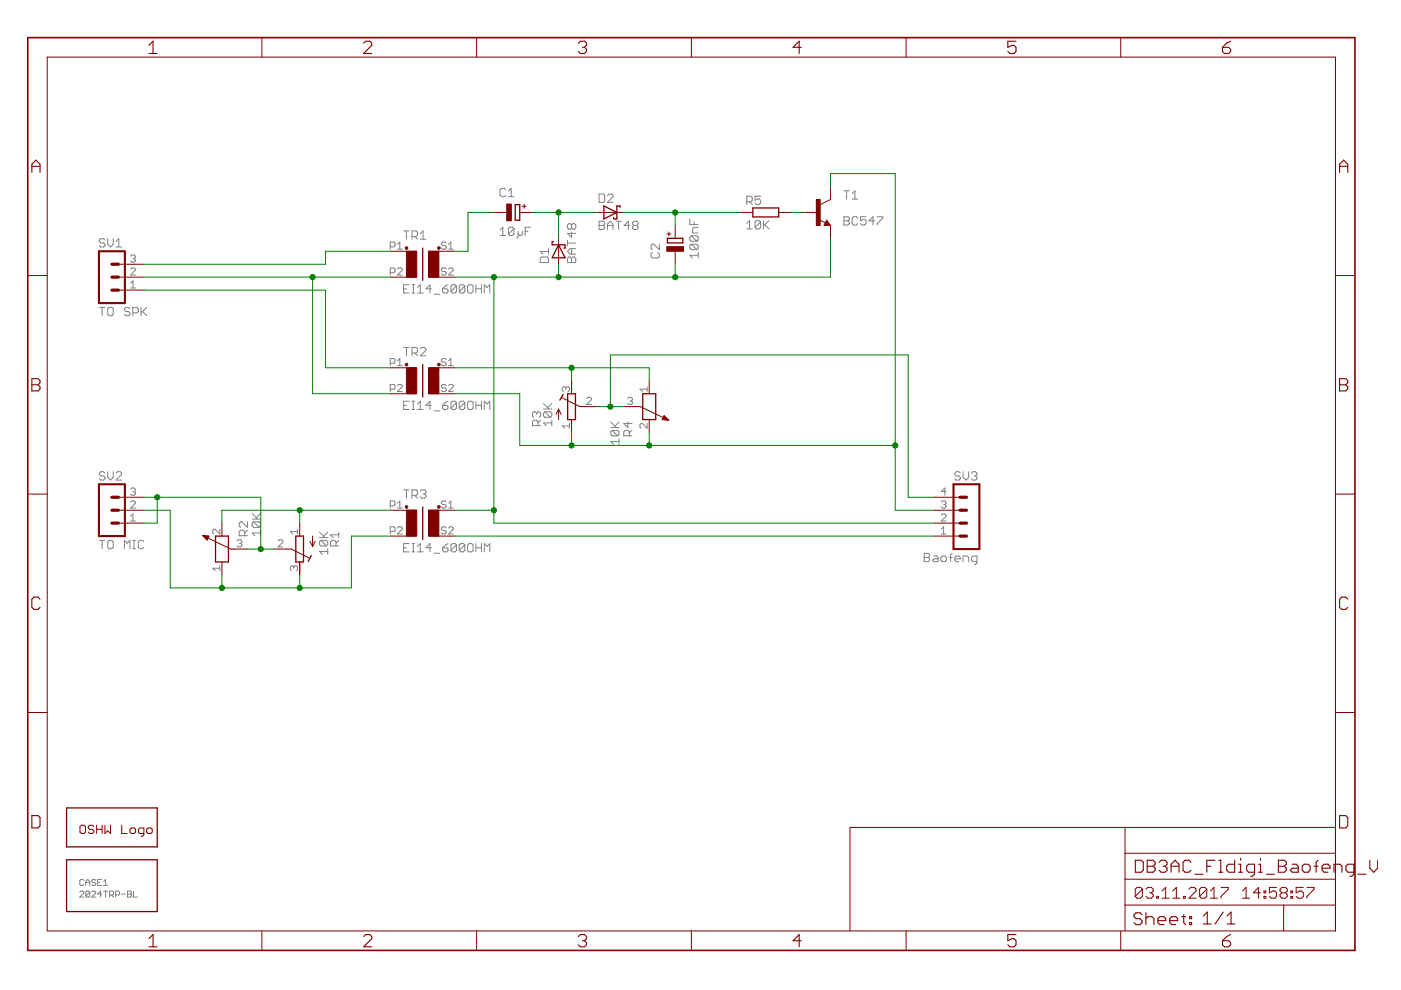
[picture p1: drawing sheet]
<svg xmlns="http://www.w3.org/2000/svg" width="297mm" height="210mm" viewBox="0 0 297 210" stroke-linecap="round" stroke-linejoin="round" font-family="sans-serif">
<g fill="none" stroke="#808080" stroke-width=".21">
<path d="M22.2 50.9l-.3-.3h-.5l-.3 .3v.3l.3 .3h.5l.3 .3v.3l-.3 .3h-.5l-.3-.3M22.8 50.6v1.2l.6 .6 .6-.6v-1.2M24.6 52.4h1.2M24.6 51.2l.6-.6v1.8M27.7 57.1l.2-.3h.5l.3 .3v.2l-1 1h1M27.7 54.3l.2-.2h.5l.3 .2v.3l-.3 .2M28.2 54.8h.2M28.4 54.8l.3 .3v.2l-.3 .3h-.5l-.2-.3M82.7 52.3h.8l.3-.2v-.5l-.3-.3h-.8v1.5M82.7 57.8h.8l.3-.2v-.5l-.3-.3h-.8v1.5M84.3 51.8l.5-.5v1.5M84.3 57.1l.2-.3h.5l.3 .3v.2l-1 1h1"/>
<path d="M84.3 52.8h1M85.6 49h1.1M86.2 49v1.7M87.4 50.1h.8l.3-.3v-.5l-.3-.3h-.8v1.7M87.9 50.1l.6 .6M89.1 49.6l.6-.6v1.7M89.1 50.7h1.2M94.6 57.1l-.3-.3h-.5l-.2 .3v.2l.2 .3h.5l.3 .2v.3l-.3 .2h-.5l-.2-.2M94.6 51.6l-.3-.3h-.5l-.2 .3v.2l.2 .3h.5l.3 .2v.3l-.3 .2h-.5l-.2-.2M95.1 51.8l.5-.5v1.5M95.1 57.1l.3-.3h.4l.3 .3v.2l-1 1h1M95.1 52.8h1"/>
<path d="M106 48.7l.6-.5v1.7M106 49.9h1.2M107.2 40.2l-.3-.3h-.6l-.3 .3v1.2l.3 .3h.6l.3-.3M107.8 41.7h1.2M107.8 40.5l.6-.6v1.8M109 48.5v1.1l-.3 .3h-.6l-.3-.3M109 48.5l-.3-.3h-.6l-.3 .3v1.1M109 48.5l-1.2 1.1M109.9 49v1.2l-.3 .3M110.7 49v.6l-.3 .3h-.2l-.3-.3M111.3 49h.6M112.5 48.2h-1.2v1.7"/>
<path d="M114.5 54.8l.3-.3h1.2l.3 .3v.9h-1.8zM116.3 52.7v1.2M116.3 53.3h-1.8l.6 .6M120.3 50.9v1.2M120.3 51.5h1.8M120.6 54.5h.3l.3 .3 .3-.3h.3l.3 .3v.9h-1.8v-.9zM121.2 47.7l-.3-.3h-.3l-.3 .3v.6l.3 .3h.3l.3-.3M121.2 47.7l.3-.3h.3l.3 .3v.6l-.3 .3h-.3l-.3-.3M121.2 47.7v.6M121.2 49.2v1.2l-.9-.9h1.8M121.2 52.7v1.2M121.2 54.8v.9"/>
<path d="M122.1 52.7h-1.2l-.6 .6 .6 .6h1.2M127 41.1h.9l.3 .3v1.2l-.3 .3h-.9zM127 46.9h.9l.3 .3v.3l-.3 .3 .3 .3v.3l-.3 .3h-.9zM127 47.8h.9M128.8 47.8h1.2M128.8 48.7v-1.2l.6-.6 .6 .6v1.2M128.8 41.4l.3-.3h.6l.3 .3v.3l-1.2 1.2h1.2M130.6 46.9h1.1M131.1 46.9v1.8M133.5 47.8h-1.2l.9-.9v1.8M134.4 47.8l-.3-.3v-.3l.3-.3h.6l.3 .3v.3l-.3 .3M134.4 47.8l-.3 .3v.3l.3 .3h.6l.3-.3v-.3l-.3-.3"/>
<path d="M134.4 47.8h.6M138.3 53.5l-.3 .3v.6l.3 .3h1.2l.3-.3v-.6l-.3-.3M139.8 51.8v1.1l-1.2-1.1h-.3l-.3 .2v.6l.3 .3M146.3 46.5v1.1h1.7M146.6 50h1.1l.3 .3v.6l-.3 .3M146.6 51.8h1.1l.3 .2v.6l-.3 .3M146.6 51.8l-.3 .2v.6l.3 .3h1.1M146.6 50l-.3 .3v.6l.3 .3h1.1M146.6 51.8l1.1 1.1M146.6 50l1.1 1.2M147.2 47v.6M148 54.1h-1.7l.6 .6"/>
<path d="M148 53.5v1.2M148 48.2h-.8l-.3 .3v.9h1.1M158.3 47.3l.6-.5v1.7M158.3 48.5h1.2M158.3 42.8h.9l.3-.3v-.6l-.3-.3h-.9v1.7M158.9 42.8l.6 .5M161.3 41.6h-1.2v.9l.9-.3 .3 .3v.6l-.3 .2h-.6l-.3-.2M161.3 47.1l-.3-.3h-.6l-.3 .3v1.1M161.3 47.1v1.1l-.3 .3h-.6l-.3-.3M161.3 47.1l-1.2 1.1M161.9 46.8v1.7M162.2 47.6l.8 .9"/>
<path d="M163 46.8l-1.1 1.1M178.9 46h.9l.3 .2v.3l-.3 .3 .3 .3v.3l-.3 .3h-.9zM178.9 46.8h.9M178.9 40.4h1.2M179.5 40.4v1.8M180.7 41l.6-.6v1.8M180.7 42.2h1.2M181.9 46.2l-.3-.2h-.6l-.3 .2v1.2l.3 .3h.6l.3-.3M183.6 46h-1.1v.8l.5-.3h.3l.3 .3v.6l-.3 .3h-.5l-.3-.3M185.4 46.8h-1.2l.9-.8v1.7M186 46h1.2v.2l-1.2 1.2v.3M21.1 65.2h1.1"/>
<path d="M21.7 65.2v1.7M22.8 65.4l.3-.2h.6l.3 .2v1.2l-.3 .3h-.6l-.3-.3zM27.5 65.4l-.2-.2h-.6l-.3 .2v.3l.3 .3h.6l.2 .3v.3l-.2 .3h-.6l-.3-.3M27.7 60l.5-.5v1.6M27.7 61.1h1M28.2 66.3h.8l.3-.3v-.6l-.3-.2h-.8v1.7M29.9 65.2v1.7M30.2 66l.9 .9M31.1 65.2l-1.2 1.1M82.7 77h.8l.3-.2v-.5l-.3-.3h-.8v1.5M84.3 76.5l.5-.5v1.5M84.3 77.5h1"/>
<path d="M85.6 61.2h.6M85.6 73.7h1.1M86.2 73.7v1.7M86.7 60.4h-1.1v1.7h1.1M87.4 60.4h.5M87.4 62.1h.5M87.4 74.8h.8l.3-.3v-.5l-.3-.3h-.8v1.7M87.6 60.4v1.7M87.9 74.8l.6 .6M88.5 60.9l.6-.5v1.7M88.5 62.1h1.2M89.1 74l.3-.3h.6l.3 .3v.3l-1.2 1.1h1.2"/>
<path d="M91.5 61.2h-1.2l.9-.8v1.7M92.1 62.4h1.1M93.8 61.2h.9l.3 .3v.3l-.3 .3h-.6l-.3-.3zM94.6 76.3l-.3-.3h-.5l-.2 .3v.2l.2 .3h.5l.3 .2v.3l-.3 .2h-.5l-.2-.2M95 60.4l-.6 .2-.6 .6M95.1 76.5l.5-.5v1.5M95.1 77.5h1M96.8 60.6l-.3-.2h-.6l-.3 .2v1.2M96.8 60.6v1.2l-.3 .3h-.6l-.3-.3M96.8 60.6l-1.2 1.2M98.6 60.6l-.3-.2h-.6l-.3 .2v1.2M98.6 60.6v1.2l-.3 .3h-.6l-.3-.3"/>
<path d="M98.6 60.6l-1.2 1.2M99.1 60.6l.3-.2h.6l.3 .2v1.2l-.3 .3h-.6l-.3-.3zM100.9 60.4v1.7M100.9 61.2h1.2M102.1 60.4v1.7M102.7 62.1v-1.7l.6 .5 .5-.5v1.7M82.7 82.5h.8l.3-.2v-.5l-.3-.3h-.8v1.5M84.3 81.8l.2-.3h.5l.3 .3v.2l-1 1h1M85.6 85.9h.6M86.7 85.1h-1.1v1.7h1.1M87.4 85.1h.5M87.4 86.8h.5"/>
<path d="M87.6 85.1v1.7M88.5 85.6l.6-.5v1.7M88.5 86.8h1.2M91.5 85.9h-1.2l.9-.8v1.7M92.1 87.1h1.1M93.8 85.9h.9l.3 .3v.3l-.3 .3h-.6l-.3-.3zM94.6 81.8l-.3-.3h-.5l-.2 .3v.2l.2 .3h.5l.3 .2v.3l-.3 .2h-.5l-.2-.2M95 85.1l-1.2 .8M95.1 81.8l.3-.3h.4l.3 .3v.2l-1 1h1M96.8 85.4l-.3-.3h-.6l-.3 .3v1.1M96.8 85.4v1.1l-.3 .3h-.6l-.3-.3M96.8 85.4l-1.2 1.1"/>
<path d="M98.6 85.4l-.3-.3h-.6l-.3 .3v1.1M98.6 85.4v1.1l-.3 .3h-.6l-.3-.3M98.6 85.4l-1.2 1.1M99.4 85.1h.6l.3 .3v1.1l-.3 .3h-.6l-.3-.3v-1.1zM100.9 85.1v1.7M100.9 85.9h1.2M102.1 85.1v1.7M102.7 86.8v-1.7l.6 .5 .5-.5v1.7M113.8 87.6l-.3-.3h-.3l-.3 .3v.6l.3 .3M113.8 87.6l.3-.3h.3l.2 .3v.6l-.2 .3M113.8 87.6v.3M114.1 90.3v-.9l-.3-.3h-.6l-.3 .3v.9h1.7"/>
<path d="M114.6 89.1l-.5 .6M115.2 86.7h1.8M115.2 85.5l1.2 1.2M115.5 87.3h1.2l.3 .3v.6l-.3 .3M115.5 87.3l-.3 .3v.6l.3 .3h1.2M115.5 87.3l1.2 1.2M117 89.7h-1.8l.6 .6M117 89.1v1.2M117 85.5l-.9 .9M120 82.3l.2-.3 .5 .3v.5l-.2 .2M120 82.3l-.3-.3-.5 .3v.5l.3 .2M120 82.3v.2"/>
<path d="M120.7 90.3h-1.5l.5 .5M120.7 89.8v1M124.4 84.5l.2-.3h.5l.3 .3v.3l-1 1h1M129.5 90.7h1.8M129.5 89.5l1.2 1.2M129.8 91.2l-.3 .3v.6l.3 .3h1.2M129.8 91.2h1.2l.3 .3v.6l-.3 .3M129.8 91.2l1.2 1.2M131.3 93.6h-1.8l.6 .6M131.3 93v1.2M131.3 89.5l-.9 .9M133.1 84.5l.2-.3h.5l.3 .3v.3l-.3 .2"/>
<path d="M133.1 89.5v1.2l-.9-.9h1.8M133.4 92.4v-.9l-.3-.3h-.6l-.3 .3v.9h1.8M133.6 85h.2M133.8 85l.3 .3v.2l-.3 .3h-.5l-.2-.3M134 91.2l-.6 .6M137.2 82.5h-1.5l.5 .5M137.2 89.8v1l-1-1h-.3l-.2 .2v.6l.2 .2M137.2 82v1M21.1 114.6h1.1M21.7 114.6v1.7M22.2 100.3l-.3-.3h-.5l-.3 .3v.3l.3 .3h.5l.3 .3v.3l-.3 .3h-.5l-.3-.3M22.8 100v1.2l.6 .6 .6-.6v-1.2"/>
<path d="M23.1 114.6h.6l.3 .3v1.1l-.3 .3h-.6l-.3-.3v-1.1zM24.6 100.3l.3-.3h.6l.3 .3v.3l-1.2 1.2h1.2M26.4 116.3v-1.7l.6 .6 .5-.6v1.7M27.7 106.5l.2-.3h.5l.3 .3v.2l-1 1h1M27.7 109.5l.5-.5v1.5M27.7 103.7l.2-.2h.5l.3 .2v.3l-.3 .2M27.7 110.5h1M28.2 114.6h.5M28.2 116.3h.5M28.2 104.2h.2M28.4 114.6v1.7M28.4 104.2l.3 .3v.2l-.3 .3h-.5l-.2-.3"/>
<path d="M30.5 114.9l-.3-.3h-.6l-.3 .3v1.1l.3 .3h.6l.3-.3M46.6 112.2v1l-1-1h-.2l-.3 .3v.5l.3 .2M46.6 120v1M50.2 114.7l.3-.3h.5l.3 .3v.3l-.3 .2M50.8 115.2h.2M51 115.2l.3 .3v.2l-.3 .3h-.5l-.3-.3M51.9 113.6v-.9l-.3-.3h-.6l-.3 .3v.9h1.8M52.5 110.6v1.2l-1.2-1.2h-.3l-.3 .3v.6l.3 .3M52.5 112.4l-.6 .6M53.5 110h1.7M53.5 108.9l1.1 1.1M53.7 110.6h1.2l.3 .3v.6l-.3 .3"/>
<path d="M53.7 110.6l-.2 .3v.6l.2 .3h1.2M53.7 110.6l1.2 1.2M55.2 113h-1.7l.5 .6M55.2 112.4v1.2M55.2 108.9l-.9 .8M58.9 114.7l.3-.3h.5l.3 .3v.3l-1.1 1h1.1M63.1 112.7h-1.5l.5 .5M63.1 112.2v1M67.7 114h1.8M67.7 112.8l1.2 1.2M68 114.6h1.2l.3 .3v.6l-.3 .3M68 114.6l-.3 .3v.6l.3 .3h1.2"/>
<path d="M68 114.6l1.2 1.2M69.5 116.9h-1.8l.6 .6M69.5 116.4v1.1M69.5 112.8l-.9 .9M71.2 115.8v-.9l-.2-.3h-.6l-.3 .3v.9h1.7M71.8 114.6l-.6 .6M71.8 113.4h-1.7l.6 .6M71.8 112.8v1.2M82.7 107.2h.8l.3-.2v-.5l-.3-.3h-.8v1.5M82.7 112.7h.8l.3-.2v-.5l-.3-.3h-.8v1.5M84.3 106.7l.5-.5v1.5M84.3 107.7h1"/>
<path d="M84.3 112l.2-.3h.5l.3 .3v.2l-1 1h1M85.6 116.1h.6M85.6 103.9h1.1M86.2 103.9v1.7M86.7 115.3h-1.1v1.7h1.1M87.4 115.3h.5M87.4 117h.5M87.4 105h.8l.3-.2v-.6l-.3-.3h-.8v1.7M87.6 115.3v1.7M87.9 105l.6 .6M88.5 117h1.2M88.5 115.8l.6-.5v1.7"/>
<path d="M89.1 104.2l.3-.3h.6l.3 .3v.3l-.3 .3M89.7 104.8h.3M90 104.8l.3 .2v.3l-.3 .3h-.6l-.3-.3M91.5 116.1h-1.2l.9-.8v1.7M92.1 117.3h1.1M93.8 116.1h.9l.3 .3v.3l-.3 .3h-.6l-.3-.3zM94.6 106.5l-.3-.3h-.5l-.2 .3v.2l.2 .3h.5l.3 .2v.3l-.3 .2h-.5l-.2-.2M94.6 112l-.3-.3h-.5l-.2 .3v.2l.2 .3h.5l.3 .2v.3l-.3 .2h-.5l-.2-.2M95 115.3l-.6 .2-.6 .6M95.1 107.7h1M95.1 112l.3-.3h.4l.3 .3v.2l-1 1h1M95.1 106.7l.5-.5v1.5"/>
<path d="M96.8 115.5l-.3-.2h-.6l-.3 .2v1.2M96.8 115.5v1.2l-.3 .3h-.6l-.3-.3M96.8 115.5l-1.2 1.2M98.6 115.5l-.3-.2h-.6l-.3 .2v1.2M98.6 115.5v1.2l-.3 .3h-.6l-.3-.3M98.6 115.5l-1.2 1.2M99.4 115.3h.6l.3 .2v1.2l-.3 .3h-.6l-.3-.3v-1.2zM100.9 116.1h1.2M100.9 115.3v1.7M102.1 115.3v1.7M102.7 117v-1.7l.6 .5 .5-.5v1.7M195.9 117.3h.9l.3 .3v.3l-.3 .3 .3 .3v.3l-.3 .3h-.9z"/>
<path d="M195.9 118.2h.9M198 117.9h.6l.3 .3v.9h-.9l-.3-.3 .3-.3h.9M199.5 118.2l.3-.3h.6l.3 .3v.6l-.3 .3h-.6l-.3-.3zM199.6 106.5l.2-.3h.5l.3 .3v.2l-.3 .3M199.6 113.2h1M199.6 109.2l.2-.2h.5l.3 .2v.3l-1 1h1M199.6 112.2l.5-.5v1.5M200.1 107h.2M200.3 107l.3 .2v.3l-.3 .2h-.5l-.2-.2M200.6 104.2h-1l.7-.7v1.5M201.3 118.2h.5M201.8 117.3l-.3 .3v1.5"/>
<path d="M202.4 118.5h1.2v-.3l-.3-.3h-.6l-.3 .3v.6l.3 .3h.6M203.6 100.3l-.3-.3h-.6l-.3 .3v.3l.3 .3h.6l.3 .3v.3l-.3 .3h-.6l-.3-.3M204.2 119.1v-1.2h.9l.3 .3v.9M204.2 100v1.2l.6 .6 .6-.6v-1.2M206 100.3l.3-.3h.5l.3 .3v.3l-.3 .3M206.5 100.9h.3M206.8 100.9l.3 .3v.3l-.3 .3h-.5l-.3-.3M207.1 119.1h-.8l-.3-.3v-.6l.3-.3h.8v1.5l-.3 .3h-.3M46.6 120.5h-1.5l.5 .5M62.3 120.2l.3-.2h.2l.3 .2v.5l-.3 .3M62.3 120.2l-.2-.2h-.3l-.2 .2v.5l.2 .3M62.3 120.2v.3"/>
<path d="M16.9 189.1l.2-.2h.4l.3 .2v.3l-.9 .8h.9M17.8 186.7l-.3-.2h-.4l-.2 .2v.8l.2 .2h.4l.3-.2M18.2 187.7v-.8l.4-.4 .4 .4v.8M18.2 187.1h.8M19 189.1v.9l-.2 .2h-.4l-.2-.2M19 189.1l-.2-.2h-.4l-.2 .2v.9M19 189.1l-.8 .9M19.5 189.1l.2-.2h.4l.2 .2v.3l-.8 .8h.8M20.3 186.7l-.2-.2h-.4l-.2 .4 .2 .2h.4l.2 .4-.2 .2h-.4l-.2-.2M20.7 187.1h.4M21.5 189.6h-.8l.6-.7v1.3M21.5 186.5h-.8v1.2h.8"/>
<path d="M22 188.9h.8M22 186.9l.4-.4v1.2M22 187.7h.8M22.4 188.9v1.3M23.2 189.8h.7l.2-.2v-.5l-.2-.2h-.7v1.3M23.7 189.8l.4 .4M24.5 189.8h.6l.2-.2v-.5l-.2-.2h-.6v1.3M25.8 189.6h.8M27 188.9h.7l.2 .2-.2 .5 .2 .4-.2 .2h-.7zM27 189.6h.7M28.3 188.9v1.3h.8"/>
</g>
<g fill="none" stroke="#800000" stroke-width=".28">
<path d="M89.6 52.6v6.9M109.2 43.4h1v3.3h-1zM117.3 51.2h-.2v.7h2.7v.7h-.3M118.4 51.9l1.4 2.8h-2.7zM128 43.7l2.8 1.3-2.8 1.4zM131.5 43.9v-.2h-.7v2.7h-.7v-.3M141.5 50.5h3.3v1h-3.3zM159.6 44.1h5.5v1.9h-5.5zM175.3 47.2l.1 .3h-.4l.3-.5 .5 .6h-.8M89.6 77.3v6.9M119.4 83.6l-.7 1.2M120.4 83.5h1.6v5.5h-1.6z"/>
<path d="M136.3 83.5h2.7v5.5h-2.7zM45.7 113.7h2.7v5.4h-2.7zM62.7 113.7h1.6v5.4h-1.6zM66 117.8l-.7 1.2M89.6 107.5v6.9M14.1 171.3h19.2v8.3h-19.2zM14.1 182.3h19.2v11h-19.2z"/>
</g>
<g fill="#800000" stroke="#800000" stroke-width=".21">
<circle cx="86.2" cy="107.5" r=".28"/>
<circle cx="93" cy="107.5" r=".28"/>
<circle cx="86.2" cy="77.3" r=".28"/>
<circle cx="93" cy="77.3" r=".28"/>
<circle cx="86.2" cy="52.6" r=".28"/>
<circle cx="93" cy="52.6" r=".28"/>
</g>
<g fill="#800000" stroke="#800000" stroke-width=".21">
<path d="M86.2 108.2h2.2v5.5h-2.2z"/>
<path d="M90.8 108.2h2.2v5.5h-2.2z"/>
<path d="M86.2 78h2.2v5.5h-2.2z"/>
<path d="M90.8 78h2.2v5.5h-2.2z"/>
<path d="M86.2 53.3h2.2v5.5h-2.2z"/>
<path d="M90.8 53.3h2.2v5.5h-2.2z"/>
<path d="M173.1 42.3h.8v5.5h-.8z"/>
<path d="M107.4 43.3h1v3.5h-1z"/>
<path d="M141.4 52.3h3.5v1h-3.5z"/>
</g>
<g fill="none" stroke="#800000" stroke-width=".21">
<path d="M10 12.1h273.1v185.3h-273.1zM55.5 8v4.1M101 8v4.1M146.6 8v4.1M192.1 8v4.1M237.6 8v4.1M176.1 39.6v2.7l-2.2 1.1M5.9 58.4h4.1M25.1 58.8h5.5M25.1 56h5.5M82.7 53.3h5.5M82.7 58.8h5.5"/>
<path d="M91 53.3h5.5M91 58.8h5.5M104.7 45h2.8M110.2 45h2.7M110.7 43.7h.8M111.1 43.3v.9M118.4 50.5v5.5M126.7 45h5.5M141.4 49.6h.8M141.8 49.2v.8M143.2 47.8v2.7M143.2 53.3v2.7"/>
<path d="M156.9 45h2.7M165.1 45h2.8M170.6 45h2.7M173.7 46.6l1.3 .6M175.3 46.7l.8 1.1h-1.4zM176.1 47.8v2.7M283.1 58.4h4.2M25.1 61.5h5.5M82.7 78h5.5M91 78h5.5M82.7 83.5h5.5M91 83.5h5.5"/>
<path d="M118.4 86.8v2.2M118.4 86.8l-.5 1.1M118.4 86.8l.6 1.1M119.1 84.3l3.9 1.9h3.7M121.2 80.7v2.8M121.2 89v2.7M132.2 86.2h3.5l6.1 2.9M137.6 80.7v2.8M137.6 89v2.7M140.4 88.9h1.2M140.5 88.8h.9M140.6 88.6h.7"/>
<path d="M140.6 88.5h.6M140.7 88.4h.3M140.8 88.2h.1M140.8 88.1l1 1-1.4-.1zM141.1 89h.6M5.9 104.8h4.1M25.1 108.2h5.5M25.1 110.9h5.5M25.1 105.4h5.5M42.9 113.5l6.1 2.9h3.6M42.9 113.5l1.4 .2-.4 .8zM43 113.6h.9"/>
<path d="M43.2 113.7h1.1M43.3 113.9h.9M43.4 114h.7M43.6 114.2h.5M43.7 114.3h.3M43.8 114.4h.1M47.1 110.9v2.8M47.1 119.1v2.8M58 116.4h3.7l3.9 1.9M63.5 110.9v2.8M63.5 119.1v2.8M65.7 114.8l.6 1.1"/>
<path d="M66.3 113.7v2.2M66.8 114.8l-.5 1.1M82.7 108.2h5.5M82.7 113.7h5.5M91 108.2h5.5M91 113.7h5.5M198.1 108.2h5.4M198.1 113.7h5.4M198.1 110.9h5.4M198.1 105.4h5.4M283.1 104.8h4.2M5.9 151.1h4.1"/>
<path d="M283.1 151.1h4.2M17.3 175h.5l.3 .3v1.1l-.3 .3h-.5l-.3-.3v-1.1zM19.9 175.3l-.3-.3h-.6l-.3 .3v.3l.3 .2h.6l.3 .3v.3l-.3 .3h-.6l-.3-.3M20.5 175.8h1.2M20.5 175v1.7M21.7 175v1.7M22.2 175v1.7l.6-.6 .6 .6v-1.7M25.8 175v1.7h1.2M27.6 175.8l.3-.2h.5l.3 .2v.6l-.3 .3h-.5l-.3-.3zM30.5 176.7h-.9l-.3-.3v-.6l.3-.2h.9v1.4l-.3 .3h-.3M31.1 175.8l.3-.2h.6l.3 .2v.6l-.3 .3h-.6l-.3-.3zM238.5 175.4v22"/>
<path d="M283.1 175.4h-102.9v22M55.5 197.4v4.1M101 197.4v4.1M146.6 197.4v4.1M192.1 197.4v4.1M237.6 197.4v4.1M238.5 191.9h44.6M238.5 186.4h44.6M238.5 180.9h44.6M242.2 188.5l-.4-.3h-.7l-.4 .3v1.6M242.2 188.5v1.6l-.4 .3h-.7l-.4-.3M242.2 188.5l-1.5 1.6"/>
<path d="M243 188.5l.4-.3h.7l.4 .3v.4l-.4 .4M243.7 189.3h.4M244.1 189.3l.4 .4v.4l-.4 .3h-.7l-.4-.3M245.2 190.1h.4v.3h-.4zM246.4 190.4h1.5M246.4 188.9l.7-.7v2.2M248.6 190.4h1.6M248.6 188.9l.8-.7v2.2M250.9 190.1h.4v.3h-.4zM252.1 188.5l.4-.3h.7l.4 .3v.4l-1.5 1.5h1.5M255.9 188.5l-.4-.3h-.8l-.4 .3v1.6M255.9 188.5v1.6l-.4 .3h-.8l-.4-.3"/>
<path d="M255.9 188.5l-1.6 1.6M256.6 190.4h1.5M256.6 188.9l.8-.7v2.2M258.9 188.2h1.5v.3l-1.5 1.6v.3M263.4 190.4h1.6M263.4 188.9l.8-.7v2.2M267.2 189.3h-1.5l1.1-1.1v2.2M268 190.1h.4v.3h-.4zM268 188.9h.4v.4h-.4zM270.7 188.2h-1.6v1.1l.8-.4h.4l.4 .4v.8l-.4 .3h-.8l-.4-.3M271.8 189.3l-.4-.4v-.4l.4-.3h.7l.4 .3v.4l-.4 .4M271.8 189.3l-.4 .4v.4l.4 .3h.7l.4-.3v-.4l-.4-.4"/>
<path d="M271.8 189.3h.7M272.2 191.9v5.5M273.7 190.1h.4v.3h-.4zM273.7 188.9h.4v.4h-.4zM276.3 188.2h-1.5v1.1l.8-.4h.3l.4 .4v.8l-.4 .3h-.7l-.4-.3M277.1 188.2h1.5v.3l-1.5 1.6v.3"/>
</g>
<g fill="none" stroke="#800000" stroke-width=".23">
<path d="M31.6 9.6l.8-.9v2.6M31.6 11.3h1.7M77.1 9.2l.4-.5h.9l.4 .5v.4l-1.7 1.7h1.7M122.6 9.2l.5-.5h.8l.5 .5v.4l-.5 .4M123.5 10h.4M123.9 10l.5 .5v.4l-.5 .4h-.8l-.5-.4M169.9 10h-1.8l1.3-1.3v2.6M215.4 8.7h-1.7v1.3l.8-.4h.5l.4 .4v.9l-.4 .4h-.9l-.4-.4M259.2 10h1.3l.4 .5v.4l-.4 .4h-.9l-.4-.4zM260.9 8.7l-.8 .5-.9 .8M6.8 36.6v-1.8l.8-.8 .9 .8v1.8M6.8 35.3h1.7"/>
<path d="M284 35.3h1.7M284 36.6v-1.8l.9-.8 .8 .8v1.8M6.8 80.3h1.3l.4 .4v.5l-.4 .4 .4 .4v.4l-.4 .5h-1.3zM6.8 81.6h1.3M284 80.3h1.3l.4 .4v.5l-.4 .4 .4 .4v.4l-.4 .5h-1.3zM284 81.6h1.3M8.5 127l-.4-.4h-.9l-.4 .4v1.8l.4 .4h.9l.4-.4M285.7 127l-.4-.4h-.8l-.5 .4v1.8l.5 .4h.8l.4-.4M6.8 172.9h1.3l.4 .5v1.7l-.4 .4h-1.3zM284 172.9h1.3l.4 .5v1.7l-.4 .4h-1.3zM31.6 199l.8-.9v2.6M77.1 198.6l.4-.5h.9l.4 .5v.4l-1.7 1.7h1.7"/>
<path d="M122.6 198.6l.5-.5h.8l.5 .5v.4l-.5 .5M123.5 199.5h.4M123.9 199.5l.5 .4v.4l-.5 .4h-.8l-.5-.4M169.9 199.5h-1.8l1.3-1.4v2.6M215.4 198.1h-1.7v1.4l.8-.5h.5l.4 .5v.8l-.4 .4h-.9l-.4-.4M240.7 182.4h1.3l.4 .4v1.7l-.4 .4h-1.3zM242.1 193.9l-.4-.4h-.8l-.5 .4v.5l.5 .4h.8l.4 .4v.4l-.4 .4h-.8l-.5-.4M243 194.8l.4-.4h.8l.4 .4v1.2M243 193.5v2.5M243.2 182.4h1.3l.4 .4v.4l-.4 .5 .4 .4v.4l-.4 .4h-1.3zM243.2 183.7h1.3M245.5 195.2h1.7v-.4l-.4-.4h-.9l-.4 .4v.8l.4 .4h.9"/>
<path d="M245.8 182.8l.4-.4h.8l.4 .4v.4l-.4 .5M246.6 183.7h.4M247 183.7l.4 .4v.4l-.4 .4h-.8l-.4-.4M248 195.2h1.7v-.4l-.4-.4h-.9l-.4 .4v.8l.4 .4h.9M248.3 183.7h1.7M248.3 184.9v-1.7l.8-.8 .9 .8v1.7M250.5 194.4h.9M251 193.9v1.7l.4 .4M252.2 194.4h.4v.4h-.4zM252.2 195.6h.4v.4h-.4zM252.5 182.8l-.4-.4h-.9l-.4 .4v1.7l.4 .4h.9l.4-.4M253.3 185.4h1.7"/>
<path d="M255.1 194.2l.9-.8v2.5M255.1 195.9h1.7M255.9 183.7h.8M257.6 182.4h-1.7v2.5M258.4 184.9h.8M258.4 182.4h.4v2.5M259.2 199.5h1.3l.4 .4v.4l-.4 .4h-.9l-.4-.4zM259.3 193.4l-1.7 2.5M260.2 195.9h1.7M260.2 194.2l.8-.8v2.5M260.9 198.1l-.8 .5-.9 .9M261.8 182.4v2.5h-1.3l-.4-.4v-.8l.4-.5h1.3"/>
<path d="M262.6 184.9h.9M262.6 183.2h.4v1.7M263 182v.4M266 184.9h-1.3l-.4-.4v-.8l.4-.5h1.3v2.2l-.4 .4h-.5M266.8 184.9h.9M266.8 183.2h.5v1.7M267.3 182v.4M268.5 185.4h1.7M271 182.4h1.3l.4 .4v.4l-.4 .5 .4 .4v.4l-.4 .4h-1.3zM271 183.7h1.3M274 183.2h.8l.5 .5v1.2h-1.3l-.4-.4 .4-.4h1.3M276.1 183.7l.4-.5h.9l.4 .5v.8l-.4 .4h-.9l-.4-.4z"/>
<path d="M278.6 183.7h.9M279.5 182.4l-.5 .4v2.1M280.3 184.1h1.7v-.4l-.4-.5h-.9l-.4 .5v.8l.4 .4h.9M282.8 184.9v-1.7h1.3l.4 .5v1.2M287 184.9h-1.2l-.4-.4v-.8l.4-.5h1.2v2.2l-.4 .4h-.4M287.9 185.4h1.7M290.4 182.4v1.7l.9 .8 .8-.8v-1.7M31.6 200.7h1.7"/>
</g>
<path d="M5.9 8h281.4v193.5h-281.4z" fill="none" stroke="#800000" stroke-width=".34"/>
<path d="M21 53.3h5.5v11h-5.5zM21 102.7h5.5v11h-5.5zM202.2 102.7h5.4v13.7h-5.4z" fill="none" stroke="#800000" stroke-width=".44"/>
<path d="M23.7 56h1.4M23.7 58.8h1.4M23.7 61.5h1.4M23.7 105.4h1.4M23.7 108.2h1.4M23.7 110.9h1.4M203.5 105.4h1.4M203.5 108.2h1.4M203.5 110.9h1.4M203.5 113.7h1.4" fill="none" stroke="#800000" stroke-width=".68"/>
<g fill="none" stroke="#008000" stroke-width=".21">
<path d="M176.1 39.6v-2.8h13.7v71.4h8.3M30.6 58.8h52.1M66.3 58.8v24.7h16.4M82.7 53.3h-13.7v2.7h-38.4M104.7 58.8v52.1h93.4M104.7 45h-5.5v8.3h-2.7M112.9 45h13.8M118.4 45v5.5M118.4 56v2.8M132.2 45h24.7M143.2 45v2.8M143.2 56v2.8"/>
<path d="M167.9 45h2.7M176.1 50.5v8.3h-79.6M30.6 61.5h38.4v16.5h13.7M96.5 78h41.1v2.7M121.2 78v2.7M96.5 83.5h13.7v10.9h79.6M121.2 91.7v2.7M126.7 86.2h5.5M129.4 86.2v-11h63.2v30.2h5.5M137.6 91.7v2.7M30.6 108.2h5.5v16.5h38.4v-11h8.2M30.6 105.4h24.7v11"/>
<path d="M33.3 105.4v5.5h-2.7M52.6 116.4h5.4M63.5 108.2v2.7M82.7 108.2h-35.6v2.7M96.5 108.2h8.2M96.5 113.7h101.6M47.1 121.9v2.8M63.5 121.9v2.8"/>
</g>
<g fill="#008000" stroke="#008000" stroke-width=".21">
<circle cx="63.5" cy="108.2" r=".55"/>
<circle cx="55.3" cy="116.4" r=".55"/>
<circle cx="33.3" cy="105.4" r=".55"/>
<circle cx="121.2" cy="94.4" r=".55"/>
<circle cx="137.6" cy="94.4" r=".55"/>
<circle cx="189.8" cy="94.4" r=".55"/>
<circle cx="129.4" cy="86.2" r=".55"/>
<circle cx="121.2" cy="78" r=".55"/>
<circle cx="104.7" cy="108.2" r=".55"/>
<circle cx="104.7" cy="58.8" r=".55"/>
<circle cx="118.4" cy="58.8" r=".55"/>
<circle cx="143.2" cy="58.8" r=".55"/>
<circle cx="118.4" cy="45" r=".55"/>
<circle cx="143.2" cy="45" r=".55"/>
<circle cx="66.3" cy="58.8" r=".55"/>
<circle cx="63.5" cy="124.7" r=".55"/>
<circle cx="47.1" cy="124.7" r=".55"/>
</g>
</svg>
